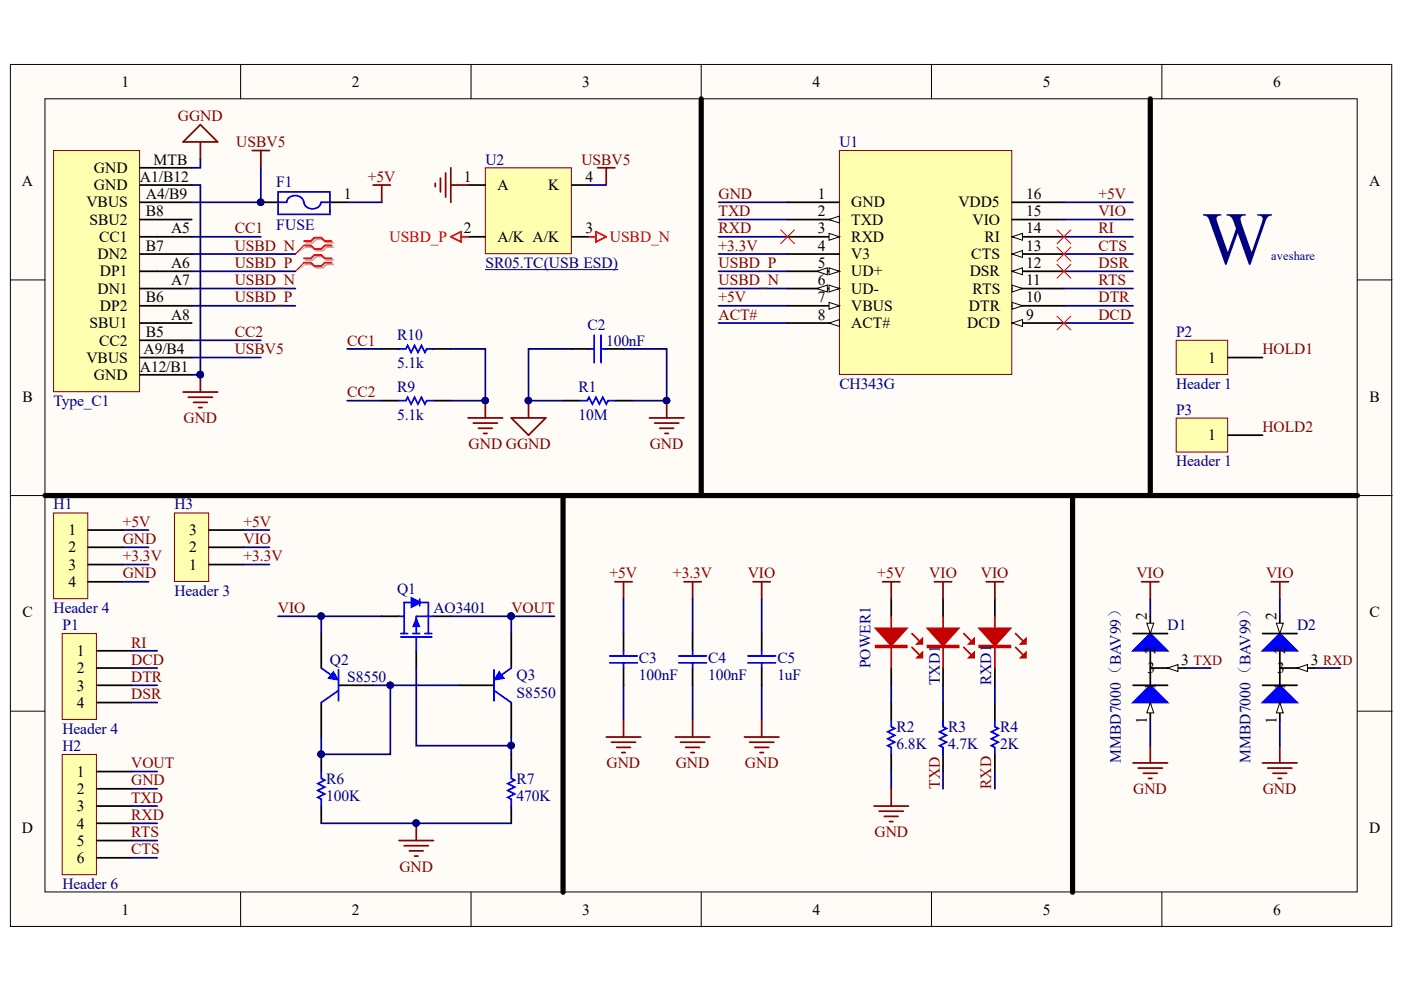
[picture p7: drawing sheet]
<svg xmlns="http://www.w3.org/2000/svg" width="297mm" height="210mm" viewBox="0 0 297 210" stroke-linecap="round" stroke-linejoin="round" font-family="sans-serif">
<defs><g id="words">
<text font-size="15.8" fill="#000080" x="254.3" y="55.8">W</text>
<g font-size="3.3">
<text x="25.7" y="18.4">1</text>
<text x="74.4" y="18.4">2</text>
<text x="123.2" y="18.4">3</text>
<text x="171.9" y="18.4">4</text>
<text x="220.6" y="18.4">5</text>
<text x="269.4" y="18.4">6</text>
<text x="32.5" y="34.8">MTB</text>
<text x="4.7" y="39.3">A</text>
<text x="19.9" y="40.2">GND</text>
<text x="19.9" y="36.6">GND</text>
<text x="29.6" y="38.5">A1/B12</text>
<text x="98.1" y="38.5">1</text>
<text x="105.2" y="40.2">A</text>
<text x="116" y="40.2">K</text>
<text x="123.9" y="38.5">4</text>
<text x="289.7" y="39.3">A</text>
<text x="18.3" y="43.9">VBUS</text>
<text x="19" y="47.6">SBU2</text>
<text x="30.9" y="42.1">A4/B9</text>
<text x="30.9" y="45.7">B8</text>
<text x="72.8" y="42.1">1</text>
<text x="173" y="45.7">2</text>
<text x="173" y="42.1">1</text>
<text x="180.1" y="47.6">TXD</text>
<text x="180.1" y="43.9">GND</text>
<text x="202.8" y="43.9">VDD5</text>
<text x="205.7" y="47.6">VIO</text>
<text x="217.1" y="42.1">16</text>
<text x="217.1" y="45.7">15</text>
<text x="21" y="51.2">CC1</text>
<text x="30.9" y="53">B7</text>
<text x="36.2" y="49.4">A5</text>
<text x="98.1" y="49.4">2</text>
<text x="105.2" y="51.2">A/K A/K</text>
<text x="123.9" y="49.4">3</text>
<text x="173" y="49.4">3</text>
<text x="173" y="53">4</text>
<text x="180.1" y="51.2">RXD</text>
<text x="208.3" y="51.2">RI</text>
<text x="217.1" y="53">13</text>
<text x="217.1" y="49.4">14</text>
<text x="20.6" y="54.9">DN2</text>
<text x="21.1" y="58.5">DP1</text>
<text x="36.2" y="56.7">A6</text>
<text x="173" y="56.7">5</text>
<text x="180.1" y="58.5">UD+</text>
<text x="180.1" y="54.9">V3</text>
<text x="205.2" y="58.5">DSR</text>
<text x="205.5" y="54.9">CTS</text>
<text x="217.1" y="56.7">12</text>
<text x="20.6" y="62.1">DN1</text>
<text x="21.1" y="65.9">DP2</text>
<text x="30.9" y="64">B6</text>
<text x="36.2" y="60.4">A7</text>
<text x="173" y="60.4">6</text>
<text x="173" y="64">7</text>
<text x="180.1" y="62.1">UD-</text>
<text x="180.1" y="65.9">VBUS</text>
<text x="205" y="65.9">DTR</text>
<text x="205.7" y="62.1">RTS</text>
<text x="217.1" y="64">10</text>
<text x="217.1" y="60.4">11</text>
<text x="19" y="69.5">SBU1</text>
<text x="30.9" y="71.3">B5</text>
<text x="36.2" y="67.6">A8</text>
<text x="173" y="67.6">8</text>
<text x="180.1" y="69.5">ACT#</text>
<text x="204.6" y="69.5">DCD</text>
<text x="217.1" y="67.6">9</text>
<text x="18.3" y="76.8">VBUS</text>
<text x="21" y="73.1">CC2</text>
<text x="30.4" y="75">A9/B4</text>
<text x="255.6" y="76.8">1</text>
<text x="19.9" y="80.4">GND</text>
<text x="29.6" y="78.6">A12/B1</text>
<text x="4.7" y="85">B</text>
<text x="289.8" y="85">B</text>
<text x="255.6" y="93.2">1</text>
<text x="14.5" y="113.3">1</text>
<text x="40" y="113.3">3</text>
<text x="14.5" y="116.9">2</text>
<text x="40" y="116.9">2</text>
<text x="14.5" y="120.5">3</text>
<text x="14.5" y="124.2">4</text>
<text x="40" y="120.5">1</text>
<text x="4.7" y="130.6">C</text>
<text x="242.6" y="131.1" transform="rotate(-90 242.6 131.1)">2</text>
<text x="270" y="131.1" transform="rotate(-90 270 131.1)">2</text>
<text x="289.8" y="130.6">C</text>
<text x="16.2" y="138.8">1</text>
<text x="16.2" y="142.4">2</text>
<text x="242.8" y="142.4">3</text>
<text x="244.5" y="138.3" transform="rotate(-90 244.5 138.3)">2</text>
<text x="249.9" y="140.7">3 TXD</text>
<text x="270.2" y="142.4">3</text>
<text x="271.9" y="138.3" transform="rotate(-90 271.9 138.3)">2</text>
<text x="277.3" y="140.7">3 RXD</text>
<text x="16.2" y="146.2">3</text>
<text x="16.2" y="149.8">4</text>
<text x="244.5" y="146.1" transform="rotate(-90 244.5 146.1)">1</text>
<text x="271.9" y="146.1" transform="rotate(-90 271.9 146.1)">1</text>
<text x="242.6" y="153.3" transform="rotate(-90 242.6 153.3)">1</text>
<text x="270" y="153.3" transform="rotate(-90 270 153.3)">1</text>
<text x="16.2" y="164.4">1</text>
<text x="16.2" y="168">2</text>
<text x="16.2" y="171.7">3</text>
<text x="4.7" y="176.2">D</text>
<text x="16.2" y="175.3">4</text>
<text x="16.2" y="178.9">5</text>
<text x="289.7" y="176.2">D</text>
<text x="16.2" y="182.6">6</text>
<text x="25.7" y="193.6">1</text>
<text x="74.4" y="193.6">2</text>
<text x="123.2" y="193.6">3</text>
<text x="171.9" y="193.6">4</text>
<text x="220.6" y="193.6">5</text>
<text x="269.4" y="193.6">6</text>
</g>
<g font-size="3.3" fill="#800000">
<text x="37.6" y="25.7">GGND</text>
<text x="50" y="31.1">USBV5</text>
<text x="123" y="34.8">USBV5</text>
<text x="77.8" y="38.5">+5V</text>
<text x="152" y="42.1">GND</text>
<text x="152" y="45.7">TXD</text>
<text x="232.4" y="42.1">+5V</text>
<text x="232.4" y="45.7">VIO</text>
<text x="49.7" y="53">USBD_N</text>
<text x="49.7" y="49.4">CC1</text>
<text x="152" y="49.4">RXD</text>
<text x="152" y="53">+3.3V</text>
<text x="232.4" y="49.4">RI</text>
<text x="232.4" y="53">CTS</text>
<text x="49.7" y="56.7">USBD_P</text>
<text x="152" y="56.7">USBD_P</text>
<text x="232.4" y="56.7">DSR</text>
<text x="49.7" y="60.4">USBD_N</text>
<text x="49.7" y="64">USBD_P</text>
<text x="152" y="60.4">USBD_N</text>
<text x="152" y="64">+5V</text>
<text x="232.4" y="60.4">RTS</text>
<text x="232.4" y="64">DTR</text>
<text x="49.7" y="71.3">CC2</text>
<text x="152" y="67.6">ACT#</text>
<text x="232.4" y="67.6">DCD</text>
<text x="49.7" y="75">USBV5</text>
<text x="73.4" y="73.1">CC1</text>
<text x="267.1" y="75">HOLD1</text>
<text x="38.8" y="89.5">GND</text>
<text x="73.4" y="84">CC2</text>
<text x="99.2" y="95">GND GGND</text>
<text x="137.5" y="95">GND</text>
<text x="267.1" y="91.4">HOLD2</text>
<text x="26" y="111.4">+5V</text>
<text x="51.5" y="111.4">+5V</text>
<text x="26" y="118.8">+3.3V</text>
<text x="26" y="115.1">GND</text>
<text x="51.5" y="115.1">VIO</text>
<text x="51.5" y="118.8">+3.3V</text>
<text x="26" y="122.4">GND</text>
<text x="128.9" y="122.4">+5V</text>
<text x="142.4" y="122.4">+3.3V</text>
<text x="158.2" y="122.4">VIO</text>
<text x="185.6" y="122.4">+5V</text>
<text x="196.6" y="122.4">VIO</text>
<text x="207.5" y="122.4">VIO</text>
<text x="240.4" y="122.4">VIO</text>
<text x="267.8" y="122.4">VIO</text>
<text x="58.8" y="129.7">VIO</text>
<text x="108.2" y="129.7">VOUT</text>
<text x="27.7" y="137">RI</text>
<text x="27.7" y="140.7">DCD</text>
<text x="27.7" y="144.3">DTR</text>
<text x="27.7" y="147.9">DSR</text>
<text x="27.7" y="162.5">VOUT</text>
<text x="27.7" y="166.2">GND</text>
<text x="128.3" y="162.5">GND</text>
<text x="143" y="162.5">GND</text>
<text x="157.6" y="162.5">GND</text>
<text x="198.8" y="166.9" transform="rotate(-90 198.8 166.9)">TXD</text>
<text x="209.7" y="166.9" transform="rotate(-90 209.7 166.9)">RXD</text>
<text x="27.7" y="173.5">RXD</text>
<text x="27.7" y="169.8">TXD</text>
<text x="239.8" y="168">GND</text>
<text x="267.2" y="168">GND</text>
<text x="27.7" y="177.2">RTS</text>
<text x="185" y="177.2">GND</text>
<text x="27.7" y="180.8">CTS</text>
<text x="84.5" y="184.4">GND</text>
</g>
<g font-size="3.3" fill="#000080">
<text x="102.7" y="34.8">U2</text>
<text x="177.6" y="31.1">U1</text>
<text x="58.5" y="39.6">F1</text>
<text x="58.5" y="48.7">FUSE</text>
<text x="102.7" y="56.7">SR05.TC(USB ESD)</text>
<text x="124.3" y="69.8">C2</text>
<text x="248.8" y="71.3">P2</text>
<text x="84" y="72">R10</text>
<text x="84" y="77.9">5.1k</text>
<text x="128.3" y="73.1">100nF</text>
<text x="84" y="83">R9</text>
<text x="122.4" y="83">R1</text>
<text x="177.6" y="82.3">CH343G</text>
<text x="248.8" y="82.3">Header 1</text>
<text x="11.3" y="85.9">Type_C1</text>
<text x="84" y="88.8">5.1k</text>
<text x="122.4" y="88.8">10M</text>
<text x="248.8" y="87.7">P3</text>
<text x="248.8" y="98.6">Header 1</text>
<text x="11.3" y="107.8">H1</text>
<text x="36.9" y="107.8">H3</text>
<text x="84" y="125.7">Q1</text>
<text x="11.3" y="129.7">Header 4</text>
<text x="36.9" y="126">Header 3</text>
<text x="91.7" y="129.7">AO3401</text>
<text x="13.2" y="133.3">P1</text>
<text x="247" y="133.3">D1</text>
<text x="274.4" y="133.3">D2</text>
<text x="69.8" y="140.7">Q2</text>
<text x="109.3" y="144">Q3</text>
<text x="135.2" y="140.3">C3</text>
<text x="135.2" y="144">100nF</text>
<text x="149.8" y="140.3">C4</text>
<text x="149.8" y="144">100nF</text>
<text x="164.5" y="140.3">C5</text>
<text x="164.5" y="144">1uF</text>
<text x="184.2" y="141.3" transform="rotate(-90 184.2 141.3)">POWER1</text>
<text x="73.4" y="144.3">S8550</text>
<text x="109.3" y="147.6">S8550</text>
<text x="198.8" y="145" transform="rotate(-90 198.8 145)">TXD1</text>
<text x="209.7" y="145" transform="rotate(-90 209.7 145)">RXD1</text>
<text x="13.2" y="155.3">Header 4</text>
<text x="189.7" y="154.9">R2</text>
<text x="200.6" y="154.9">R3</text>
<text x="211.6" y="154.9">R4</text>
<text x="13.2" y="158.9">H2</text>
<text x="189.7" y="158.5">6.8K</text>
<text x="200.6" y="158.5">4.7K</text>
<text x="211.6" y="158.5">2K</text>
<text x="237.1" y="161.5" transform="rotate(-90 237.1 161.5)">MMBD7000（BAV99）</text>
<text x="264.5" y="161.5" transform="rotate(-90 264.5 161.5)">MMBD7000（BAV99）</text>
<text x="69" y="165.8">R6</text>
<text x="109.3" y="165.8">R7</text>
<text x="69" y="169.5">100K</text>
<text x="109.3" y="169.5">470K</text>
<text x="13.2" y="188.1">Header 6</text>
</g>
<g font-size="3.3" fill="#f00">
<text x="82.4" y="51.2">USBD_P</text>
<text x="129" y="51.2">USBD_N</text>
</g>
<text font-size="2.6" fill="#000080" x="268.9" y="55">aveshare</text>
</g></defs>
<g fill="#fffcf8" stroke="#000" stroke-width=".21">
<path d="M2.2 13.6h292.2v182.4h-292.2z"/>
<path d="M9.5 20.9h277.6v167.8h-277.6z"/>
</g>
<g fill="none" stroke="#000" stroke-width=".21">
<path d="M50.9 13.6v7.3M99.7 13.6v7.3M148.4 13.6v7.3M197.1 13.6v7.3M245.8 13.6v7.3M2.2 59.2h7.3M287.2 59.2h7.3M2.2 104.9h7.3M287.2 104.9h7.3M2.2 150.5h7.3M287.2 150.5h7.3M50.9 188.8v7.3"/>
<path d="M99.7 188.8v7.3M148.4 188.8v7.3M197.1 188.8v7.3M245.8 188.8v7.3"/>
</g>
<path d="M177.6 31.9h36.5v47.3h-36.5z" fill="#ffffb0" stroke="#800000" stroke-width=".21"/>
<path d="M166.6 46.5h11" fill="none" stroke="#000" stroke-width=".37"/>
<path d="M175.4 46.5l2.2-.8v1.5z" fill="#fffcf8"/>
<path d="M175.4 46.5l2.2-.8v1.5z" fill="none" stroke="#000" stroke-width=".21"/>
<path d="M166.6 42.8h11M166.6 57.4h11" fill="none" stroke="#000" stroke-width=".37"/>
<path d="M175.4 56.7l2.2 .7-2.2 .7z" fill="#fffcf8"/>
<path d="M175.4 56.7l2.2 .7-2.2 .7z" fill="none" stroke="#000" stroke-width=".21"/>
<path d="M172.8 57.4l2.2-.7v1.4z" fill="#fffcf8"/>
<path d="M172.8 57.4l2.2-.7v1.4z" fill="none" stroke="#000" stroke-width=".21"/>
<path d="M166.6 61.1h11" fill="none" stroke="#000" stroke-width=".37"/>
<path d="M175.4 60.3l2.2 .8-2.2 .7z" fill="#fffcf8"/>
<path d="M175.4 60.3l2.2 .8-2.2 .7z" fill="none" stroke="#000" stroke-width=".21"/>
<path d="M172.8 61.1l2.2-.8v1.5z" fill="#fffcf8"/>
<path d="M172.8 61.1l2.2-.8v1.5z" fill="none" stroke="#000" stroke-width=".21"/>
<path d="M214.1 53.8h11" fill="none" stroke="#000" stroke-width=".37"/>
<path d="M214.1 53.8l2.2-.8v1.5z" fill="#fffcf8"/>
<path d="M214.1 53.8l2.2-.8v1.5z" fill="none" stroke="#000" stroke-width=".21"/>
<path d="M214.1 64.7h11" fill="none" stroke="#000" stroke-width=".37"/>
<path d="M214.1 64l2.2 .7-2.2 .7z" fill="#fffcf8"/>
<path d="M214.1 64l2.2 .7-2.2 .7z" fill="none" stroke="#000" stroke-width=".21"/>
<path d="M214.1 68.4h11" fill="none" stroke="#000" stroke-width=".37"/>
<path d="M214.1 68.4l2.2-.8v1.5z" fill="#fffcf8"/>
<path d="M214.1 68.4l2.2-.8v1.5z" fill="none" stroke="#000" stroke-width=".21"/>
<path d="M214.1 57.4h11" fill="none" stroke="#000" stroke-width=".37"/>
<path d="M214.1 57.4l2.2-.7v1.4z" fill="#fffcf8"/>
<path d="M214.1 57.4l2.2-.7v1.4z" fill="none" stroke="#000" stroke-width=".21"/>
<path d="M214.1 50.1h11" fill="none" stroke="#000" stroke-width=".37"/>
<path d="M214.1 50.1l2.2-.7v1.4z" fill="#fffcf8"/>
<path d="M214.1 50.1l2.2-.7v1.4z" fill="none" stroke="#000" stroke-width=".21"/>
<path d="M166.6 50.1h11" fill="none" stroke="#000" stroke-width=".37"/>
<path d="M175.4 49.4l2.2 .7-2.2 .7z" fill="#fffcf8"/>
<path d="M175.4 49.4l2.2 .7-2.2 .7z" fill="none" stroke="#000" stroke-width=".21"/>
<path d="M166.6 53.8h11M214.1 42.8h11M214.1 46.5h11M166.6 64.7h11" fill="none" stroke="#000" stroke-width=".37"/>
<path d="M175.4 64l2.2 .7-2.2 .7z" fill="#fffcf8"/>
<path d="M175.4 64l2.2 .7-2.2 .7z" fill="none" stroke="#000" stroke-width=".21"/>
<path d="M214.1 61.1h11" fill="none" stroke="#000" stroke-width=".37"/>
<path d="M214.1 60.3l2.2 .8-2.2 .7z" fill="#fffcf8"/>
<path d="M214.1 60.3l2.2 .8-2.2 .7z" fill="none" stroke="#000" stroke-width=".21"/>
<path d="M166.6 68.4h11" fill="none" stroke="#000" stroke-width=".37"/>
<path d="M175.4 68.4l2.2-.8v1.5z" fill="#fffcf8"/>
<path d="M175.4 68.4l2.2-.8v1.5z" fill="none" stroke="#000" stroke-width=".21"/>
<g fill="none" stroke="#000080" stroke-width=".37">
<path d="M152 42.8h14.6M152 46.5h14.6M152 50.1h14.6M152 53.8h14.6M152 57.4h14.6M225.1 42.8h14.6M225.1 46.5h14.6M225.1 50.1h14.6M225.1 57.4h14.6M121 73.8h-9.2v11h7.3M131.9 73.8h9.2v11h-7.4M152 61.1h14.6"/>
<path d="M152 64.7h14.6M152 68.4h14.6M225.1 61.1h14.6M225.1 64.7h14.6M225.1 68.4h14.6"/>
</g>
<path d="M55.2 42.8h3.6M69.8 42.8h3.7M121 73.8h3.6M128.3 73.8h3.6M119.1 84.8h3.7M130.1 84.8h3.6" fill="none" stroke="#000" stroke-width=".37"/>
<g fill="#000080" stroke="#000080" stroke-width=".21">
<circle cx="55.2" cy="42.8" r=".69"/>
<circle cx="42.4" cy="79.3" r=".69"/>
<circle cx="111.8" cy="84.8" r=".69"/>
<circle cx="141" cy="84.8" r=".69"/>
</g>
<path d="M58.8 40.6h11v4.8h-11zM58.8 42.8h1.9M68 42.8h1.8" fill="none" stroke="#0000b4" stroke-width=".37"/>
<path d="M64.2 42.8a1.83 1.83 0 0 0-1.7-1.4 1.83 1.83 0 0 0-1.8 1.4M67.9 42.8a1.85 1.85 0 0 1-1.8 1.4 1.85 1.85 0 0 1-1.8-1.4M124.6 73.8h1.1M125.7 70.9v5.8M127.2 70.9v5.8M127.2 73.8h1.1M122.8 84.8h1.4l.4-.8 .7 1.5 .8-1.5 .7 1.5 .7-1.5 .8 1.5 .3-.7h1.5" fill="none" stroke="#00f" stroke-width=".37"/>
<g fill="none" stroke="#800000" stroke-width=".37">
<path d="M38.7 30l3.7-3.6 3.6 3.6zM42.4 30v3.7M78.9 39.2h3.7M80.8 39.2v3.6M42.4 79.3v3.7M38.7 83h7.3M39.8 84h5.2M40.9 85.1h3M42 86.2h.8M108.2 88.4h7.3l-3.7 3.7zM111.8 84.8v3.6M137.4 88.4h7.3"/>
<path d="M138.5 89.5h5.1M139.6 90.6h2.9M140.7 91.7h.7M141.1 84.8v3.6"/>
</g>
<path d="M64.7 51.4h1.4l.8-.7h1.4l.8 .7h1.4M64.7 52.3h1.4l.8 .7h1.4l.8-.7h1.4M64.7 55h1.4l.8-.7h1.4l.8 .7h1.4M64.7 55.9h1.4l.8 .8h1.4l.8-.8h1.4" fill="none" stroke="#d0a19e" stroke-width=".37"/>
<path d="M64.7 52.3l-2.2 1.5M64.7 55.9l-2.2 1.5" fill="none" stroke="#d0a19e" stroke-width=".21"/>
<path d="M64.3 51h1.5l.7-.7h1.5l.7 .7h1.5M64.3 51.9h1.5l.7 .8h1.5l.7-.8h1.5M64.3 54.7h1.5l.7-.8h1.5l.7 .8h1.5M64.3 55.6h1.5l.7 .7h1.5l.7-.7h1.5" fill="none" stroke="#f00" stroke-width=".37"/>
<path d="M64.3 51.9l-1.8 1.9M64.3 55.6l-1.8 1.8" fill="none" stroke="#f00" stroke-width=".21"/>
<path d="M13.2 159.6h7.2v25.5h-7.2z" fill="#ffffb0" stroke="#800000" stroke-width=".21"/>
<path d="M20.5 163.3h7.3M20.5 166.9h7.3M20.5 170.6h7.3M20.5 174.2h7.3M20.5 177.9h7.3M20.5 181.5h7.3" fill="none" stroke="#000" stroke-width=".37"/>
<path d="M13.2 134.1h7.2v18.1h-7.2z" fill="#ffffb0" stroke="#800000" stroke-width=".21"/>
<g fill="none" stroke="#000" stroke-width=".37">
<path d="M20.5 137.7h7.3M131.9 134.1v3.6M146.5 134.1v3.6M161.1 134.1v3.6M188.6 126.8v3.6M20.5 141.4h7.3M20.5 145h7.3M20.5 148.7h7.3M131.9 141.4v3.6M146.5 141.4v3.6M161.1 141.4v3.6M188.6 141.4v3.6"/>
<path d="M188.6 148.7v3.6M188.6 159.6v3.7M199.5 148.7v3.6M199.5 159.6v3.7M210.5 148.7v3.6M210.5 159.6v3.7"/>
</g>
<g fill="none" stroke="#000080" stroke-width=".37">
<path d="M26 115.8h5.4M26 112.2h5.4M26 119.5h5.4M27.8 137.7h5.5M131.9 126.8v7.3M146.5 126.8v7.3M161.1 126.8v7.3M27.8 141.4h5.5M27.8 145h5.5M27.8 148.7h5.5M131.9 145v7.3M146.5 145v7.3"/>
<path d="M161.1 145v7.3M27.8 163.3h5.5M27.8 166.9h5.5M27.8 170.6h5.5M27.8 174.2h5.5M27.8 177.9h5.5"/>
</g>
<g fill="none" stroke="#00f" stroke-width=".37">
<path d="M129 138.8h5.8M131.9 137.7v1.1M143.6 138.8h5.9M146.5 137.7v1.1M158.2 138.8h5.9M161.1 137.7v1.1M129 140.3h5.8M131.9 140.3v1.1M143.6 140.3h5.9M146.5 140.3v1.1M158.2 140.3h5.9M161.1 140.3v1.1"/>
<path d="M188.6 152.3v1.5l.7 .3-1.5 .8 1.5 .7-1.5 .7 1.5 .8-1.5 .7 .8 .3v1.5M199.5 152.3v1.5l.7 .3-1.4 .8 1.4 .7-1.4 .7 1.4 .8-1.4 .7 .7 .3v1.5M210.5 152.3v1.5l.7 .3-1.5 .8 1.5 .7-1.5 .7 1.5 .8-1.5 .7 .8 .3v1.5"/>
</g>
<g fill="none" stroke="#800000" stroke-width=".37">
<path d="M130.1 123.1h3.6M131.9 123.1v3.7M144.7 123.1h3.7M146.5 123.1v3.7M159.3 123.1h3.7M161.1 123.1v3.7M128.3 156h7.3M129.4 157.1h5.1M130.5 158.1h2.9M131.6 159.2h.7M131.9 152.3v3.7M142.9 156h7.3"/>
<path d="M144 157.1h5.1M145.1 158.1h2.9M146.2 159.2h.7M146.5 152.3v3.7M157.5 156h7.3M158.6 157.1h5.1M159.7 158.1h2.9M160.8 159.2h.7M161.1 152.3v3.7"/>
</g>
<path d="M188.6 130.4v11M192.9 137l1.5 1.4M192.9 134.1l1.5 1.4" fill="none" stroke="#bf0000" stroke-width=".37"/>
<path d="M185.3 133h6.5l-3.2 3.6z" fill="#bf0000"/>
<path d="M185.3 133h6.5l-3.2 3.6zM185.3 136.6h6.5v.4h-6.5z" fill="none" stroke="#bf0000" stroke-width=".37"/>
<path d="M185.3 136.8h6.5" fill="none" stroke="#bf0000" stroke-width=".36"/>
<path d="M194 139.2l1.1-1.1v1.1z" fill="#bf0000"/>
<path d="M194 139.2l1.1-1.1v1.1z" fill="none" stroke="#bf0000" stroke-width=".37"/>
<path d="M194 136.2l1.1-1v1z" fill="#bf0000"/>
<path d="M194 136.2l1.1-1v1zM199.5 130.4v11M203.9 137l1.5 1.4M203.9 134.1l1.5 1.4" fill="none" stroke="#bf0000" stroke-width=".37"/>
<path d="M199.5 126.8v3.6M199.5 141.4v3.6" fill="none" stroke="#000" stroke-width=".37"/>
<path d="M196.2 133h6.6l-3.3 3.6z" fill="#bf0000"/>
<path d="M196.2 133h6.6l-3.3 3.6zM196.2 136.6h6.6v.4h-6.6z" fill="none" stroke="#bf0000" stroke-width=".37"/>
<path d="M196.2 136.8h6.6" fill="none" stroke="#bf0000" stroke-width=".36"/>
<path d="M205 139.2l1.1-1.1v1.1z" fill="#bf0000"/>
<path d="M205 139.2l1.1-1.1v1.1z" fill="none" stroke="#bf0000" stroke-width=".37"/>
<path d="M205 136.2l1.1-1v1z" fill="#bf0000"/>
<path d="M205 136.2l1.1-1v1zM210.5 130.4v11M214.9 137l1.4 1.4M214.9 134.1l1.4 1.4" fill="none" stroke="#bf0000" stroke-width=".37"/>
<path d="M210.5 126.8v3.6M210.5 141.4v3.6" fill="none" stroke="#000" stroke-width=".37"/>
<path d="M207.2 133h6.6l-3.3 3.6z" fill="#bf0000"/>
<path d="M207.2 133h6.6l-3.3 3.6zM207.2 136.6h6.6v.4h-6.6z" fill="none" stroke="#bf0000" stroke-width=".37"/>
<path d="M207.2 136.8h6.6" fill="none" stroke="#bf0000" stroke-width=".36"/>
<path d="M216 139.2l1.1-1.1v1.1z" fill="#bf0000"/>
<path d="M216 139.2l1.1-1.1v1.1z" fill="none" stroke="#bf0000" stroke-width=".37"/>
<path d="M216 136.2l1.1-1v1z" fill="#bf0000"/>
<path d="M216 136.2l1.1-1v1z" fill="none" stroke="#bf0000" stroke-width=".37"/>
<path d="M225.1 53.8h14.6M188.6 145v3.7M199.5 145v3.7M210.5 145v3.7M188.6 163.3v3.6M199.5 163.3v3.6M210.5 163.3v3.6M27.8 181.5h5.5" fill="none" stroke="#000080" stroke-width=".37"/>
<path d="M186.7 123.1h3.7M188.6 123.1v3.7M197.7 123.1h3.6M199.5 123.1v3.7M208.6 123.1h3.7M210.5 123.1v3.7M184.9 170.6h7.3M186 171.7h5.1M187.1 172.7h2.9M188.2 173.8h.7M188.6 166.9v3.7" fill="none" stroke="#800000" stroke-width=".37"/>
<path d="M9.5 104.9h277.7M119.1 104.9v83.9" fill="none" stroke="#000" stroke-width="1.1"/>
<path d="M165.2 48.6l2.9 3M168.1 48.6l-2.9 3M223.6 52.3l3 2.9M223.6 55.9l3 3M223.6 48.6l3 3M226.6 52.3l-3 2.9M226.6 55.9l-3 3M226.6 48.6l-3 3M223.6 66.9l3 2.9M226.6 66.9l-3 2.9" fill="none" stroke="#f00" stroke-width=".21"/>
<path d="M102.7 35.5h18.2v18.2h-18.2z" fill="#ffffb0" stroke="#800000" stroke-width=".21"/>
<path d="M99 39.2h3.7M121 39.2h3.6M99 50.1h3.7M121 50.1h3.6" fill="none" stroke="#000" stroke-width=".37"/>
<path d="M102.7 57.1h28" fill="none" stroke="#000080" stroke-width=".21"/>
<path d="M53.4 31.9h3.6M55.2 31.9v3.6M92.1 38.8v.7M93.2 37.7v2.9M94.3 36.6v5.1M95.4 35.5v7.3M95.4 39.2h3.6M126.4 35.5h3.7M128.3 35.5v3.7" fill="none" stroke="#800000" stroke-width=".37"/>
<path d="M95.4 50.1l2.2-1.1v2.2zM97.6 50.1h1.4M124.6 50.1h1.5M126.1 49l2.2 1.1-2.2 1.1z" fill="none" stroke="#f00" stroke-width=".37"/>
<path d="M124.6 39.2h3.7M250.7 141.4h5.5" fill="none" stroke="#000080" stroke-width=".37"/>
<path d="M148.4 20.9v84" fill="none" stroke="#000" stroke-width="1.1"/>
<path d="M239.7 137.7l3.7-3.6 3.6 3.6z" fill="#00f"/>
<path d="M239.7 137.7l3.7-3.6 3.6 3.6z" fill="none" stroke="#00f" stroke-width=".37"/>
<path d="M239.7 134.1h7.3" fill="none" stroke="#000" stroke-width=".37"/>
<path d="M239.7 148.7l3.7-3.7 3.6 3.7z" fill="#00f"/>
<path d="M239.7 148.7l3.7-3.7 3.6 3.7z" fill="none" stroke="#00f" stroke-width=".37"/>
<path d="M239.7 145h7.3M243.4 148.7v3.6" fill="none" stroke="#000" stroke-width=".37"/>
<path d="M243.4 148.7l.7 2.1h-1.5z" fill="#fffcf8"/>
<path d="M243.4 148.7l.7 2.1h-1.5z" fill="none" stroke="#000" stroke-width=".21"/>
<path d="M243.4 130.4v3.7" fill="none" stroke="#000" stroke-width=".37"/>
<path d="M242.6 131.9h1.5l-.7 2.2z" fill="#fffcf8"/>
<path d="M242.6 131.9h1.5l-.7 2.2z" fill="none" stroke="#000" stroke-width=".21"/>
<path d="M247 141.4h3.7" fill="none" stroke="#000" stroke-width=".37"/>
<path d="M247 141.4l2.2-.8v1.5z" fill="#fffcf8"/>
<path d="M247 141.4l2.2-.8v1.5z" fill="none" stroke="#000" stroke-width=".21"/>
<path d="M243.4 137.7v7.3M243.4 141.4h3.6" fill="none" stroke="#000" stroke-width=".37"/>
<path d="M241.5 123.1h3.7M243.4 123.1v3.7M243.4 157.8v3.6M239.7 161.4h7.3M240.8 162.5h5.1M241.9 163.6h2.9M243 164.7h.7" fill="none" stroke="#800000" stroke-width=".37"/>
<path d="M243.4 126.8v3.6M243.4 152.3v5.5M278.1 141.4h5.5" fill="none" stroke="#000080" stroke-width=".37"/>
<path d="M267.1 137.7l3.7-3.6 3.6 3.6z" fill="#00f"/>
<path d="M267.1 137.7l3.7-3.6 3.6 3.6z" fill="none" stroke="#00f" stroke-width=".37"/>
<path d="M267.1 134.1h7.3" fill="none" stroke="#000" stroke-width=".37"/>
<path d="M267.1 148.7l3.7-3.7 3.6 3.7z" fill="#00f"/>
<path d="M267.1 148.7l3.7-3.7 3.6 3.7z" fill="none" stroke="#00f" stroke-width=".37"/>
<path d="M267.1 145h7.3M270.8 148.7v3.6" fill="none" stroke="#000" stroke-width=".37"/>
<path d="M270.8 148.7l.7 2.1h-1.5z" fill="#fffcf8"/>
<path d="M270.8 148.7l.7 2.1h-1.5z" fill="none" stroke="#000" stroke-width=".21"/>
<path d="M270.8 130.4v3.7" fill="none" stroke="#000" stroke-width=".37"/>
<path d="M270 131.9h1.5l-.7 2.2z" fill="#fffcf8"/>
<path d="M270 131.9h1.5l-.7 2.2z" fill="none" stroke="#000" stroke-width=".21"/>
<path d="M274.4 141.4h3.7" fill="none" stroke="#000" stroke-width=".37"/>
<path d="M274.4 141.4l2.2-.8v1.5z" fill="#fffcf8"/>
<path d="M274.4 141.4l2.2-.8v1.5z" fill="none" stroke="#000" stroke-width=".21"/>
<path d="M80.8 130.4h3.6M88.1 137.7v3.7M91.7 130.4h3.7M270.8 137.7v7.3M270.8 141.4h3.6" fill="none" stroke="#000" stroke-width=".37"/>
<path d="M268.9 123.1h3.7M270.8 123.1v3.7M270.8 157.8v3.6M267.1 161.4h7.3M268.2 162.5h5.1M269.3 163.6h2.9M270.4 164.7h.7" fill="none" stroke="#800000" stroke-width=".37"/>
<path d="M270.8 126.8v3.6M270.8 152.3v5.5" fill="none" stroke="#000080" stroke-width=".37"/>
<path d="M243.4 20.9v84M226.9 104.9v83.9" fill="none" stroke="#000" stroke-width="1.1"/>
<path d="M84.4 130.4h1.1v3.7M84.8 134.8h6.6M84.8 134.1h1.4M87.3 134.1h1.5M88.1 134.8v2.9M89.9 134.1h1.5M90.6 130.4v3.7M91.7 130.4h-3.6v3.7" fill="none" stroke="#00f" stroke-width=".37"/>
<path d="M88.1 130.8l.7 1.8h-1.5z" fill="#00f"/>
<path d="M88.1 130.8l.7 1.8h-1.5z" fill="none" stroke="#00f" stroke-width=".21"/>
<path d="M85.5 127.5h5.1" fill="none" stroke="#00f" stroke-width=".37"/>
<path d="M87 126.4l2.2 1.1-2.2 1.1z" fill="#00f"/>
<path d="M87 126.4l2.2 1.1-2.2 1.1z" fill="none" stroke="#00f" stroke-width=".21"/>
<path d="M85.5 127.5v2.9M88.8 126.8v1.4M90.6 127.5v2.9M104.5 141.7v6.6M104.5 146.1l3.7 2.6M108.2 141.4l-2.6 1.8" fill="none" stroke="#00f" stroke-width=".37"/>
<path d="M108.2 134.1v7.3M97.2 145h7.3M108.2 148.7v7.3" fill="none" stroke="#000" stroke-width=".37"/>
<path d="M105.6 142.1l1.1 1.4-2.2 .4z" fill="#00f"/>
<path d="M105.6 142.1l1.1 1.4-2.2 .4z" fill="none" stroke="#00f" stroke-width=".21"/>
<path d="M68 134.1v7.3M68 148.7v7.3M71.6 145h7.3" fill="none" stroke="#000" stroke-width=".37"/>
<path d="M68 141.4l2.5 1.8M71.6 141.7v6.6M71.6 146.1l-3.6 2.6" fill="none" stroke="#00f" stroke-width=".37"/>
<path d="M70.5 142.1l1.1 1.8-2.2-.4z" fill="#00f"/>
<path d="M70.5 142.1l1.1 1.8-2.2-.4z" fill="none" stroke="#00f" stroke-width=".21"/>
<path d="M68 159.6v3.7M108.2 159.6v3.7M68 170.6v3.6M108.2 170.6v3.6" fill="none" stroke="#000" stroke-width=".37"/>
<g fill="#000080" stroke="#000080" stroke-width=".21">
<circle cx="67.9" cy="159.6" r=".69"/>
<circle cx="82.6" cy="145" r=".69"/>
<circle cx="108.1" cy="157.7" r=".69"/>
<circle cx="88" cy="174.2" r=".69"/>
<circle cx="108.1" cy="130.4" r=".69"/>
<circle cx="67.9" cy="130.4" r=".69"/>
</g>
<path d="M68 163.3v1.4l.7 .4-1.5 .7 1.5 .7-1.5 .8 1.5 .7-1.5 .7 .8 .4v1.5M108.2 163.3v1.4l.7 .4-1.5 .7 1.5 .7-1.5 .8 1.5 .7-1.5 .7 .8 .4v1.5" fill="none" stroke="#00f" stroke-width=".37"/>
<path d="M58.8 130.4h9.2M80.8 130.4h-12.8v3.7M95.4 130.4h12.8v3.7M108.2 130.4h9.1M78.9 145h18.3M82.6 145v14.6h-14.6v-3.6M88.1 141.4v16.4h20.1M108.2 156v3.6M68 174.2h40.2" fill="none" stroke="#000080" stroke-width=".37"/>
<path d="M84.4 177.9h7.3M85.5 179h5.1M88.1 174.2v3.7M86.6 180h2.9M87.7 181.1h.7" fill="none" stroke="#800000" stroke-width=".37"/>
<path d="M11.3 108.5h7.3v18.2h-7.3z" fill="#ffffb0" stroke="#800000" stroke-width=".21"/>
<path d="M18.6 112.2h7.4M18.6 115.8h7.4M18.6 119.5h7.4M18.6 123.1h7.4" fill="none" stroke="#000" stroke-width=".37"/>
<path d="M26 123.1h5.4" fill="none" stroke="#000080" stroke-width=".37"/>
<path d="M248.8 72h10.9v7.2h-10.9z" fill="#ffffb0" stroke="#800000" stroke-width=".21"/>
<path d="M259.8 75.7h7.3" fill="none" stroke="#000" stroke-width=".37"/>
<path d="M248.8 88.5h10.9v7.2h-10.9z" fill="#ffffb0" stroke="#800000" stroke-width=".21"/>
<path d="M259.8 92.1h7.3" fill="none" stroke="#000" stroke-width=".37"/>
<path d="M73.5 42.8h7.3" fill="none" stroke="#000080" stroke-width=".37"/>
<path d="M36.9 108.5h7.2v14.5h-7.2z" fill="#ffffb0" stroke="#800000" stroke-width=".21"/>
<path d="M44.2 119.5h7.3M44.2 115.8h7.3M44.2 112.2h7.3" fill="none" stroke="#000" stroke-width=".37"/>
<path d="M51.5 112.2h5.5M51.5 115.8h5.5M51.5 119.5h5.5" fill="none" stroke="#000080" stroke-width=".37"/>
<path d="M11.3 31.9h18.2v51h-18.2z" fill="#ffffb0" stroke="#800000" stroke-width=".21"/>
<g fill="none" stroke="#000" stroke-width=".37">
<path d="M29.6 39.2h11M29.6 35.5h11M29.6 42.8h11M29.6 50.1h11M29.6 53.8h11M29.6 57.4h11M29.6 46.5h11M29.6 61.1h11M29.6 68.4h11M29.6 79.3h11M29.6 75.7h11M29.6 72h11"/>
<path d="M29.6 64.7h11M80.8 73.8h3.6M91.7 73.8h3.7M80.8 84.8h3.6M91.7 84.8h3.7"/>
</g>
<g fill="none" stroke="#000080" stroke-width=".37">
<path d="M40.6 39.2h1.8v40.1h-1.8M42.4 33.7v1.8h-1.8M55.2 35.5v7.3h-14.6M40.6 57.4h21.9M40.6 53.8h21.9M40.6 50.1h14.6M40.6 61.1h21.9M40.6 64.7h21.9M40.6 72h14.6M40.6 75.7h14.6M73.5 73.8h7.3M95.4 73.8h7.3v11h-7.3"/>
<path d="M73.5 84.8h7.3"/>
</g>
<g fill="#000080" stroke="#000080" stroke-width=".21">
<circle cx="42.4" cy="79.3" r=".69"/>
<circle cx="102.7" cy="84.8" r=".69"/>
<circle cx="55.2" cy="42.8" r=".69"/>
</g>
<path d="M84.4 73.8h1.5l.3-.7 .8 1.5 .7-1.5 .7 1.5 .8-1.5 .7 1.5 .4-.8h1.4M84.4 84.8h1.5l.3-.8 .8 1.5 .7-1.5 .7 1.5 .8-1.5 .7 1.5 .4-.7h1.4" fill="none" stroke="#00f" stroke-width=".37"/>
<path d="M99 88.4h7.3M100.1 89.5h5.1M101.2 90.6h2.9M102.3 91.7h.7M102.7 84.8v3.6" fill="none" stroke="#800000" stroke-width=".37"/>
<use href="#words"/>
</svg>
